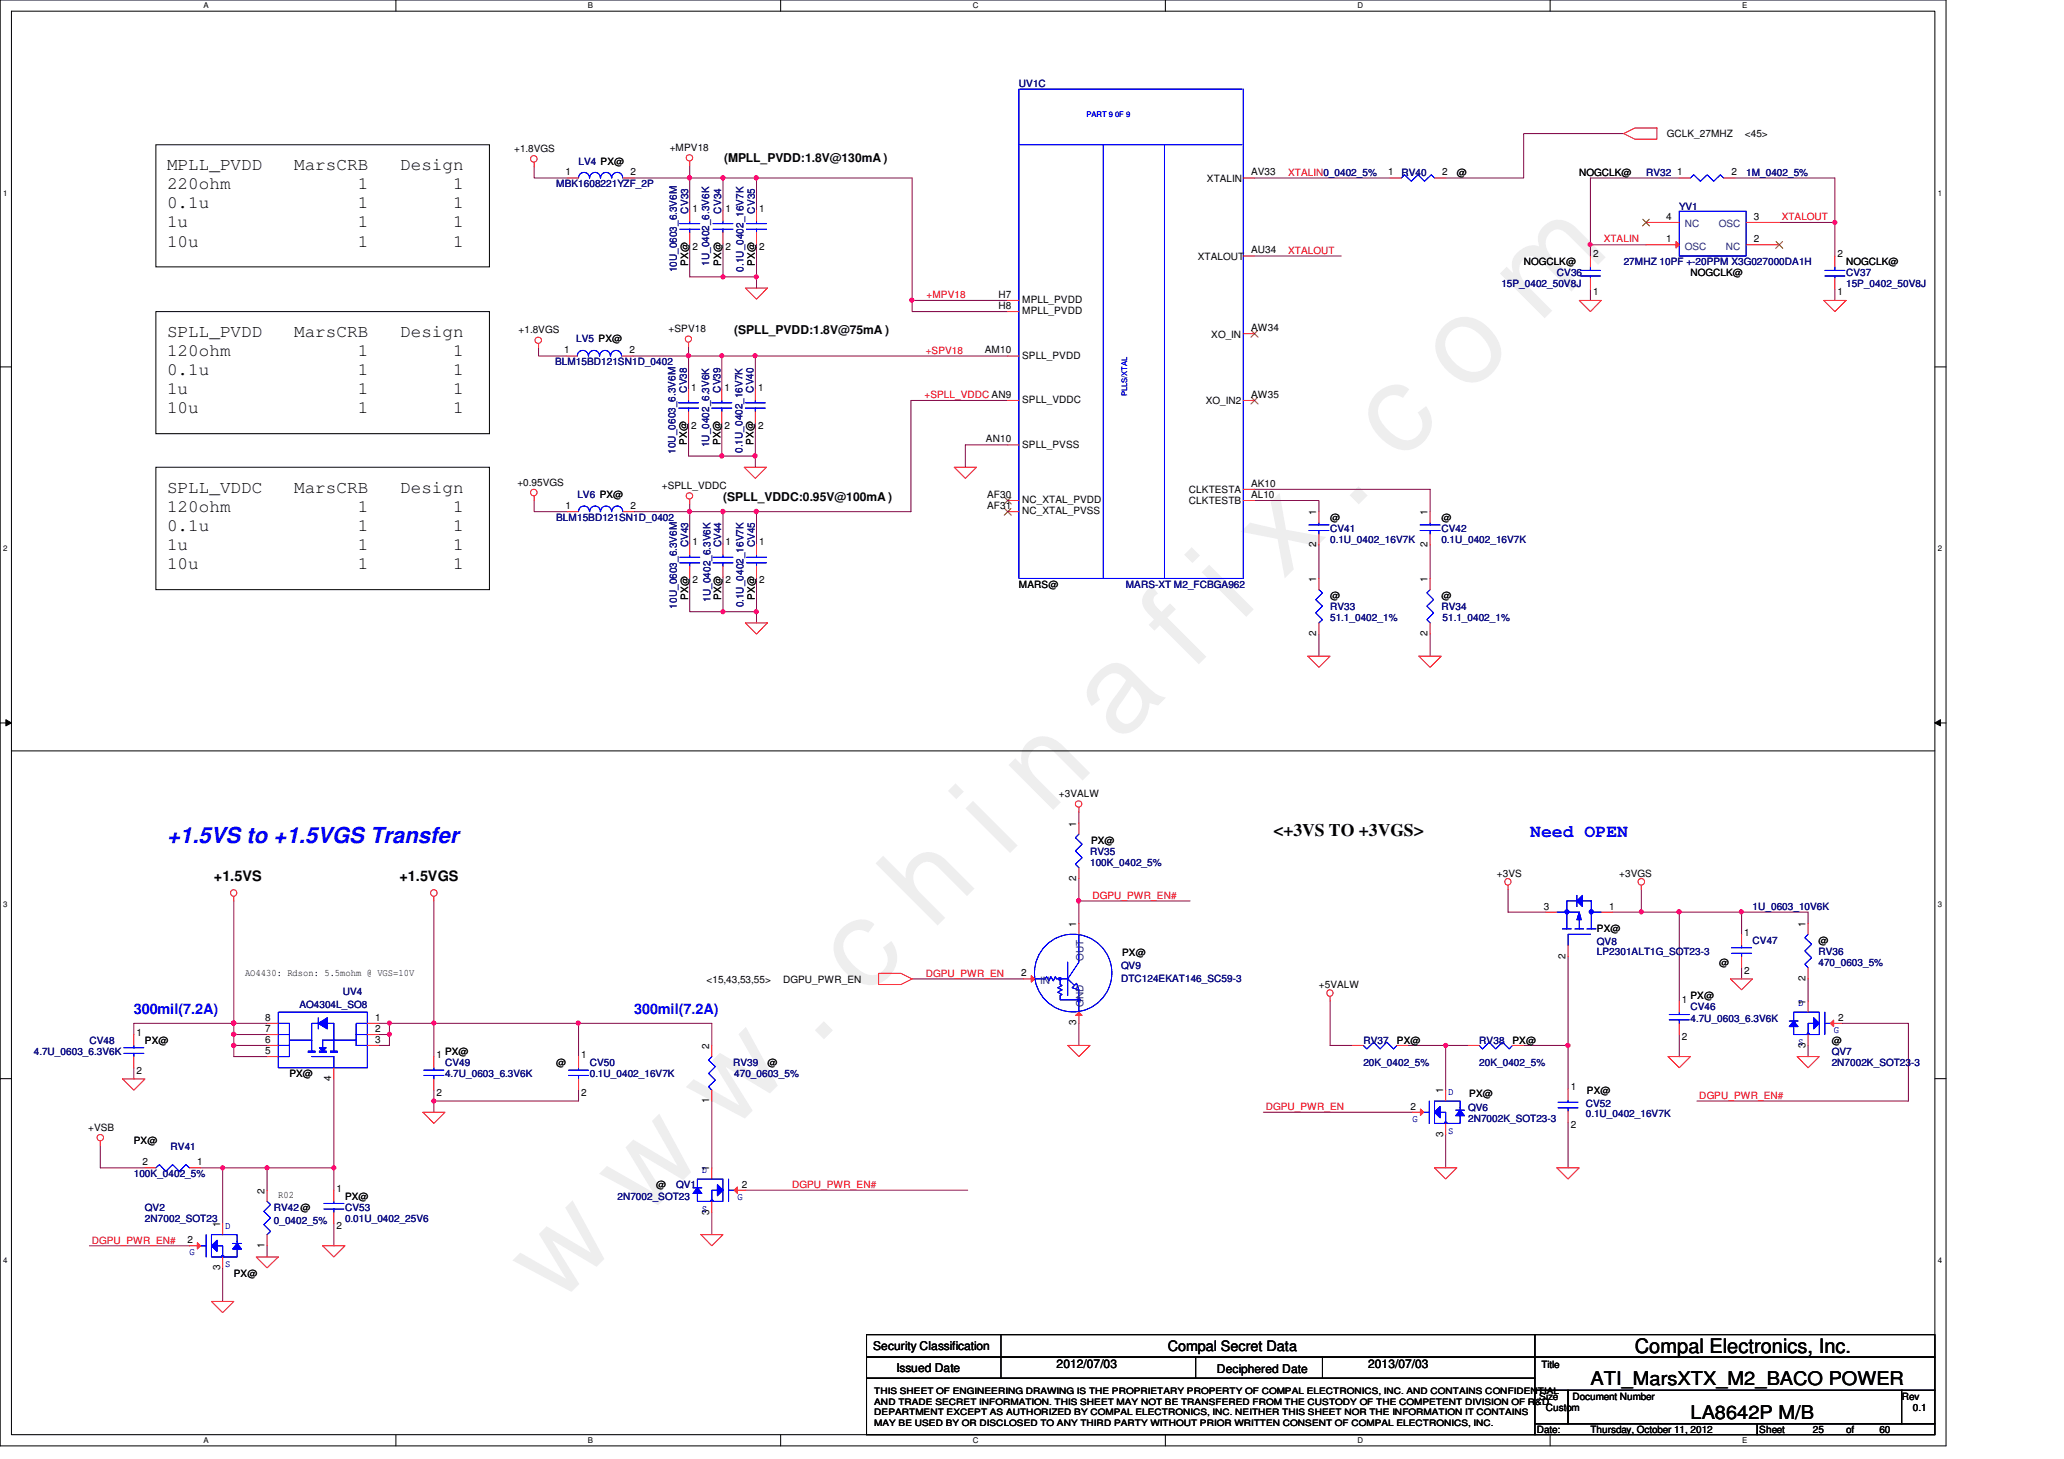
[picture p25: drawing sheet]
<svg xmlns="http://www.w3.org/2000/svg" width="297mm" height="210mm" viewBox="0 0 297 210" stroke-linecap="round" stroke-linejoin="round" font-family="sans-serif">
<defs><g id="words">
<text font-size="17.6" fill="#f0f" x="80.1" y="188" transform="rotate(-45 80.1 188)">w w w . c h i n a f i x . c o m</text>
<text font-size="3.2" fill="#00f" x="24" y="121.3">+1.5VS to +1.5VGS Transfer</text>
<text font-size="2.9" x="235.3" y="194.6">Compal Electronics, Inc.</text>
<g font-size="2.7">
<text x="228.9" y="199.3">ATI_MarsXTX_M2_BACO POWER</text>
<text x="243.3" y="204.1">LA8642P M/B</text>
</g>
<g font-size="2.5">
<text x="24" y="24.5">MPLL_PVDD</text>
<text x="24" y="27.2">220ohm</text>
<text x="24" y="30">0.1u</text>
<text x="42.3" y="24.5">MarsCRB</text>
<text x="51.5" y="27.2">1</text>
<text x="51.5" y="30">1</text>
<text x="57.6" y="24.5">Design</text>
<text x="65.2" y="27.2">1</text>
<text x="65.2" y="30">1</text>
<text x="24" y="32.7">1u</text>
<text x="24" y="35.5">10u</text>
<text x="51.5" y="32.7">1</text>
<text x="51.5" y="35.5">1</text>
<text x="65.2" y="32.7">1</text>
<text x="65.2" y="35.5">1</text>
<text x="24" y="48.5">SPLL_PVDD</text>
<text x="24" y="51.2">120ohm</text>
<text x="24" y="54">0.1u</text>
<text x="42.3" y="48.5">MarsCRB</text>
<text x="51.5" y="51.2">1</text>
<text x="51.5" y="54">1</text>
<text x="57.6" y="48.5">Design</text>
<text x="65.2" y="51.2">1</text>
<text x="65.2" y="54">1</text>
<text x="24" y="56.7">1u</text>
<text x="24" y="59.5">10u</text>
<text x="51.5" y="56.7">1</text>
<text x="51.5" y="59.5">1</text>
<text x="65.2" y="56.7">1</text>
<text x="65.2" y="59.5">1</text>
<text x="24" y="70.9">SPLL_VDDC</text>
<text x="42.3" y="70.9">MarsCRB</text>
<text x="57.6" y="70.9">Design</text>
<text x="24" y="73.7">120ohm</text>
<text x="24" y="76.4">0.1u</text>
<text x="51.5" y="73.7">1</text>
<text x="51.5" y="76.4">1</text>
<text x="65.2" y="73.7">1</text>
<text x="65.2" y="76.4">1</text>
<text x="24" y="79.2">1u</text>
<text x="24" y="81.9">10u</text>
<text x="51.5" y="79.2">1</text>
<text x="51.5" y="81.9">1</text>
<text x="65.2" y="79.2">1</text>
<text x="65.2" y="81.9">1</text>
<text x="183.3" y="120.3">&lt;+3VS TO +3VGS&gt;</text>
</g>
<text font-size="2.5" fill="#00f" x="220.2" y="120.5">Need OPEN</text>
<g font-size="2.1">
<text x="30.8" y="126.7">+1.5VS</text>
<text x="57.5" y="126.7">+1.5VGS</text>
<text x="168.1" y="194.4">Compal Secret Data</text>
</g>
<g font-size="2.1" fill="#00f">
<text x="19.3" y="145.9">300mil(7.2A)</text>
<text x="91.3" y="145.9">300mil(7.2A)</text>
</g>
<g font-size="1.7">
<text x="104.2" y="23.4">(MPLL_PVDD:1.8V@130mA )</text>
<text x="105.7" y="48">(SPLL_PVDD:1.8V@75mA )</text>
<text x="104.1" y="72">(SPLL_VDDC:0.95V@100mA )</text>
<text x="125.7" y="194.3">Security Classification</text>
<text x="129" y="197.3">Issued Date</text>
<text x="152.1" y="196.8">2012/07/03</text>
<text x="175.1" y="197.5">Deciphered Date</text>
<text x="196.9" y="196.8">2013/07/03</text>
</g>
<g font-size="1.4" fill="#000080">
<text x="146.6" y="12.6">UV1C</text>
<text x="83.3" y="23.7">LV4 PX@</text>
<text x="80" y="27">MBK1608221YZF_2P</text>
<text x="201.7" y="25.4">RV40</text>
<text x="236.9" y="25.4">RV32</text>
<text x="251.3" y="25.4">1M_0402_5%</text>
<text x="99" y="30.7" transform="rotate(-90 99 30.7)">CV33</text>
<text x="103.8" y="30.7" transform="rotate(-90 103.8 30.7)">CV34</text>
<text x="108.6" y="30.7" transform="rotate(-90 108.6 30.7)">CV35</text>
<text x="241.7" y="30.2">YV1</text>
<text x="97.4" y="39.2" transform="rotate(-90 97.4 39.2)">10U_0603_6.3V6M</text>
<text x="102.1" y="38.3" transform="rotate(-90 102.1 38.3)">1U_0402_6.3V6K</text>
<text x="107" y="39.1" transform="rotate(-90 107 39.1)">0.1U_0402_16V7K</text>
<text x="216.1" y="41.4">15P_0402_50V8J</text>
<text x="224.1" y="39.8">CV36</text>
<text x="233.7" y="38.2">27MHZ 10PF +-20PPM X3G027000DA1H</text>
<text x="265.7" y="39.8">CV37</text>
<text x="265.7" y="41.4">15P_0402_50V8J</text>
<text x="79.9" y="52.6">BLM15BD121SN1D_0402</text>
<text x="82.9" y="49.2">LV5 PX@</text>
<text x="98.8" y="56.5" transform="rotate(-90 98.8 56.5)">CV38</text>
<text x="103.7" y="56.5" transform="rotate(-90 103.7 56.5)">CV39</text>
<text x="108.5" y="56.5" transform="rotate(-90 108.5 56.5)">CV40</text>
<text x="97.2" y="65.3" transform="rotate(-90 97.2 65.3)">10U_0603_6.3V6M</text>
<text x="102.1" y="64.3" transform="rotate(-90 102.1 64.3)">1U_0402_6.3V6K</text>
<text x="106.8" y="65.2" transform="rotate(-90 106.8 65.2)">0.1U_0402_16V7K</text>
<text x="83.1" y="71.6">LV6 PX@</text>
<text x="80" y="75">BLM15BD121SN1D_0402</text>
<text x="191.4" y="76.6">CV41</text>
<text x="207.4" y="76.6">CV42</text>
<text x="99" y="78.7" transform="rotate(-90 99 78.7)">CV43</text>
<text x="103.8" y="78.7" transform="rotate(-90 103.8 78.7)">CV44</text>
<text x="108.6" y="78.7" transform="rotate(-90 108.6 78.7)">CV45</text>
<text x="191.4" y="78.2">0.1U_0402_16V7K</text>
<text x="207.4" y="78.2">0.1U_0402_16V7K</text>
<text x="97.4" y="87.5" transform="rotate(-90 97.4 87.5)">10U_0603_6.3V6M</text>
<text x="102.2" y="86.6" transform="rotate(-90 102.2 86.6)">1U_0402_6.3V6K</text>
<text x="107" y="87.4" transform="rotate(-90 107 87.4)">0.1U_0402_16V7K</text>
<text x="162" y="84.6">MARS-XT M2_FCBGA962</text>
<text x="191.4" y="87.8">RV33</text>
<text x="191.4" y="89.4">51.1_0402_1%</text>
<text x="207.4" y="87.8">RV34</text>
<text x="207.6" y="89.4">51.1_0402_1%</text>
<text x="156.9" y="123">RV35</text>
<text x="156.9" y="124.6">100K_0402_5%</text>
<text x="252.2" y="131">1U_0603_10V6K</text>
<text x="229.8" y="135.9">QV8</text>
<text x="229.8" y="137.4">LP2301ALT1G_SOT23-3</text>
<text x="252.2" y="135.8">CV47</text>
<text x="261.7" y="137.4">RV36</text>
<text x="49.3" y="143.1">UV4</text>
<text x="161.3" y="139.4">QV9</text>
<text x="161.3" y="141.2">DTC124EKAT146_SC59-3</text>
<text x="261.7" y="139">470_0603_5%</text>
<text x="43.1" y="145.1">AO4304L_SO8</text>
<text x="243.3" y="145.4">CV46</text>
<text x="243.3" y="147">4.7U_0603_6.3V6K</text>
<text x="4.9" y="151.8">4.7U_0603_6.3V6K</text>
<text x="12.9" y="150.2">CV48</text>
<text x="64" y="153.4">CV49</text>
<text x="64" y="155">4.7U_0603_6.3V6K</text>
<text x="84.9" y="153.4">CV50</text>
<text x="84.9" y="155">0.1U_0402_16V7K</text>
<text x="105.5" y="153.4">RV39</text>
<text x="105.7" y="155">470_0603_5%</text>
<text x="196.2" y="150.2">RV37</text>
<text x="196.2" y="153.4">20K_0402_5%</text>
<text x="212.9" y="150.2">RV38</text>
<text x="212.9" y="153.4">20K_0402_5%</text>
<text x="263.6" y="151.8">QV7</text>
<text x="263.6" y="153.4">2N7002K_SOT23-3</text>
<text x="211.3" y="159.8">QV6</text>
<text x="211.3" y="161.4">2N7002K_SOT23-3</text>
<text x="228.2" y="159.3">CV52</text>
<text x="228.2" y="160.7">0.1U_0402_16V7K</text>
<text x="24.6" y="165.4">RV41</text>
<text x="19.3" y="169.4">100K_0402_5%</text>
<text x="88.9" y="172.6">2N7002_SOT23</text>
<text x="97.3" y="171">QV1</text>
<text x="20.9" y="174.2">QV2</text>
<text x="20.9" y="175.8">2N7002_SOT23</text>
<text x="39.4" y="174.2">RV42@</text>
<text x="39.4" y="176.1">0_0402_5%</text>
<text x="49.7" y="174.2">CV53</text>
<text x="49.7" y="175.8">0.01U_0402_25V6</text>
</g>
<g font-size="1.4">
<text x="74" y="21.8">+1.8VGS</text>
<text x="96.4" y="21.7">+MPV18</text>
<text x="239.9" y="19.8">GCLK_27MHZ</text>
<text x="251.1" y="19.8">&lt;45&gt;</text>
<text x="81.4" y="25.2">1</text>
<text x="90.8" y="25.2">2</text>
<text x="173.7" y="26.2">XTALIN</text>
<text x="180" y="25.2">AV33</text>
<text x="199.8" y="25.2">1</text>
<text x="207.6" y="25.2">2</text>
<text x="209.7" y="25.4">@</text>
<text x="227.3" y="25.4">NOGCLK@</text>
<text x="241.4" y="25.2">1</text>
<text x="249.2" y="25.2">2</text>
<text x="99.6" y="30.4">1</text>
<text x="99.6" y="35.9">2</text>
<text x="104.4" y="30.4">1</text>
<text x="104.4" y="35.9">2</text>
<text x="109.3" y="30.4">1</text>
<text x="109.3" y="35.9">2</text>
<text x="239.8" y="31.6">4</text>
<text x="239.8" y="34.8">1</text>
<text x="252.4" y="31.6">3</text>
<text x="252.4" y="34.8">2</text>
<text x="99" y="38.3" transform="rotate(-90 99 38.3)">PX@</text>
<text x="103.8" y="38.3" transform="rotate(-90 103.8 38.3)">PX@</text>
<text x="108.6" y="38.3" transform="rotate(-90 108.6 38.3)">PX@</text>
<text x="172.4" y="37.4">XTALOUT</text>
<text x="180" y="36.4">AU34</text>
<text x="219.3" y="38.2">NOGCLK@</text>
<text x="229.3" y="37">2</text>
<text x="243.3" y="39.8">NOGCLK@</text>
<text x="264.5" y="37">2</text>
<text x="265.7" y="38.2">NOGCLK@</text>
<text x="74.6" y="47.9">+1.8VGS</text>
<text x="96.2" y="47.8">+SPV18</text>
<text x="143.7" y="44.4">H8</text>
<text x="143.7" y="42.8">H7</text>
<text x="147.1" y="45.2">MPLL_PVDD</text>
<text x="147.1" y="43.6">MPLL_PVDD</text>
<text x="180" y="47.6">AW34</text>
<text x="229.3" y="42.5">1</text>
<text x="264.5" y="42.5">1</text>
<text x="81.2" y="50.8">1</text>
<text x="90.6" y="50.8">2</text>
<text x="141.7" y="50.8">AM10</text>
<text x="147.1" y="51.6">SPLL_PVDD</text>
<text x="174.3" y="48.6">XO_IN</text>
<text x="99.5" y="56.2">1</text>
<text x="104.3" y="56.2">1</text>
<text x="109.1" y="56.2">1</text>
<text x="147.1" y="58">SPLL_VDDC</text>
<text x="173.5" y="58.2">XO_IN2</text>
<text x="180" y="57.2">AW35</text>
<text x="98.8" y="64" transform="rotate(-90 98.8 64)">PX@</text>
<text x="99.5" y="61.7">2</text>
<text x="103.7" y="64" transform="rotate(-90 103.7 64)">PX@</text>
<text x="104.3" y="61.7">2</text>
<text x="108.5" y="64" transform="rotate(-90 108.5 64)">PX@</text>
<text x="109.1" y="61.7">2</text>
<text x="141.9" y="63.6">AN10</text>
<text x="147.1" y="64.4">SPLL_PVSS</text>
<text x="74.5" y="69.8">+0.95VGS</text>
<text x="95.2" y="70.3">+SPLL_VDDC</text>
<text x="142.1" y="71.6">AF30</text>
<text x="171.1" y="71">CLKTESTA</text>
<text x="180" y="71.6">AL10</text>
<text x="180" y="70">AK10</text>
<text x="81.4" y="73.2">1</text>
<text x="90.8" y="73.2">2</text>
<text x="142.1" y="73.2">AF31</text>
<text x="147.1" y="74">NC_XTAL_PVSS</text>
<text x="147.1" y="72.4">NC_XTAL_PVDD</text>
<text x="171.1" y="72.6">CLKTESTB</text>
<text x="189.4" y="74.1" transform="rotate(-90 189.4 74.1)">1</text>
<text x="191.4" y="75">@</text>
<text x="205.4" y="74.1" transform="rotate(-90 205.4 74.1)">1</text>
<text x="207.4" y="75">@</text>
<text x="99.6" y="78.4">1</text>
<text x="99.6" y="83.9">2</text>
<text x="104.4" y="78.4">1</text>
<text x="104.4" y="83.9">2</text>
<text x="109.3" y="78.4">1</text>
<text x="109.3" y="83.9">2</text>
<text x="189.4" y="83.7" transform="rotate(-90 189.4 83.7)">1</text>
<text x="189.4" y="78.7" transform="rotate(-90 189.4 78.7)">2</text>
<text x="205.4" y="83.7" transform="rotate(-90 205.4 83.7)">1</text>
<text x="205.4" y="78.7" transform="rotate(-90 205.4 78.7)">2</text>
<text x="99" y="86.3" transform="rotate(-90 99 86.3)">PX@</text>
<text x="103.8" y="86.3" transform="rotate(-90 103.8 86.3)">PX@</text>
<text x="108.6" y="86.3" transform="rotate(-90 108.6 86.3)">PX@</text>
<text x="146.6" y="84.6">MARS@</text>
<text x="191.4" y="86.2">@</text>
<text x="207.4" y="86.2">@</text>
<text x="189.4" y="91.5" transform="rotate(-90 189.4 91.5)">2</text>
<text x="205.4" y="91.5" transform="rotate(-90 205.4 91.5)">2</text>
<text x="152.4" y="114.6">+3VALW</text>
<text x="154.9" y="118.9" transform="rotate(-90 154.9 118.9)">1</text>
<text x="157" y="121.4">PX@</text>
<text x="154.9" y="126.7" transform="rotate(-90 154.9 126.7)">2</text>
<text x="215.4" y="126.2">+3VS</text>
<text x="222.2" y="130.9">3</text>
<text x="231.6" y="130.9">1</text>
<text x="233" y="126.2">+3VGS</text>
<text x="154.9" y="133.3" transform="rotate(-90 154.9 133.3)">1</text>
<text x="161.5" y="137.5">PX@</text>
<text x="225.3" y="137.9" transform="rotate(-90 225.3 137.9)">2</text>
<text x="229.8" y="134">PX@</text>
<text x="251" y="134.6">1</text>
<text x="259.8" y="133.3" transform="rotate(-90 259.8 133.3)">1</text>
<text x="261.7" y="135.8">@</text>
<text x="35.3" y="140.4">AO4430: Rdson: 5.5mohm @ VGS=10V</text>
<text x="101.7" y="141.4">&lt;15,43,53,55&gt;</text>
<text x="112.7" y="141.4">DGPU_PWR_EN</text>
<text x="147" y="140.5">2</text>
<text x="189.8" y="142.2">+5VALW</text>
<text x="243.3" y="143.8">PX@</text>
<text x="247.4" y="139">@</text>
<text x="251" y="140.1">2</text>
<text x="259.8" y="141.1" transform="rotate(-90 259.8 141.1)">2</text>
<text x="19.6" y="149">1</text>
<text x="38.1" y="148.5">7</text>
<text x="38.1" y="146.9">8</text>
<text x="54" y="148.5">2</text>
<text x="54" y="146.9">1</text>
<text x="154.9" y="147.5" transform="rotate(-90 154.9 147.5)">3</text>
<text x="242.1" y="144.2">1</text>
<text x="242.1" y="149.7">2</text>
<text x="259.8" y="144.5" transform="rotate(-90 259.8 144.5)">1</text>
<text x="264.5" y="146.9">2</text>
<text x="19.6" y="154.5">2</text>
<text x="20.9" y="150.2">PX@</text>
<text x="38.1" y="150">6</text>
<text x="38.1" y="151.6">5</text>
<text x="41.7" y="155">PX@</text>
<text x="47.7" y="155.5" transform="rotate(-90 47.7 155.5)">4</text>
<text x="54" y="150">3</text>
<text x="62.8" y="152.2">1</text>
<text x="64" y="151.8">PX@</text>
<text x="80" y="153.4">@</text>
<text x="83.6" y="152.2">1</text>
<text x="102.1" y="150.9" transform="rotate(-90 102.1 150.9)">2</text>
<text x="110.4" y="153.4">@</text>
<text x="201" y="150.2">PX@</text>
<text x="217.7" y="150.2">PX@</text>
<text x="259.8" y="150.7" transform="rotate(-90 259.8 150.7)">3</text>
<text x="263.6" y="150.2">@</text>
<text x="62.8" y="157.7">2</text>
<text x="83.6" y="157.7">2</text>
<text x="102.1" y="158.7" transform="rotate(-90 102.1 158.7)">1</text>
<text x="203" y="159.6">2</text>
<text x="207.7" y="157.3" transform="rotate(-90 207.7 157.3)">1</text>
<text x="211.5" y="157.9">PX@</text>
<text x="226.1" y="156.9">1</text>
<text x="228.4" y="157.4">PX@</text>
<text x="12.7" y="162.6">+VSB</text>
<text x="19.3" y="164.6">PX@</text>
<text x="20.5" y="167.6">2</text>
<text x="28.4" y="167.6">1</text>
<text x="207.7" y="163.5" transform="rotate(-90 207.7 163.5)">3</text>
<text x="226.1" y="162.3">2</text>
<text x="38.1" y="171.7" transform="rotate(-90 38.1 171.7)">2</text>
<text x="40" y="172.4">R02</text>
<text x="48.4" y="171.4">1</text>
<text x="49.7" y="172.6">PX@</text>
<text x="94.4" y="171">@</text>
<text x="102.1" y="168.5" transform="rotate(-90 102.1 168.5)">1</text>
<text x="106.8" y="170.9">2</text>
<text x="27" y="178.9">2</text>
<text x="31.7" y="176.5" transform="rotate(-90 31.7 176.5)">1</text>
<text x="38.1" y="179.5" transform="rotate(-90 38.1 179.5)">1</text>
<text x="48.4" y="176.9">2</text>
<text x="102.1" y="174.8" transform="rotate(-90 102.1 174.8)">3</text>
<text x="31.7" y="182.8" transform="rotate(-90 31.7 182.8)">3</text>
<text x="33.7" y="183.8">PX@</text>
<text x="221.8" y="196.8">Title</text>
<text x="221.5" y="201.4">Size</text>
<text x="222.5" y="203">Custom</text>
<text x="226.3" y="201.4">Document Number</text>
<text x="273.7" y="201.4">Rev</text>
<text x="275.3" y="203">0.1</text>
<text x="221.2" y="206.2">Date:</text>
<text x="228.9" y="206.2">Thursday, October 11, 2012</text>
<text x="253.2" y="206.2">Sheet</text>
<text x="260.9" y="206.2">25</text>
<text x="265.7" y="206.2">of</text>
<text x="270.5" y="206.2">60</text>
</g>
<g font-size="1.4" fill="#f00">
<text x="185.4" y="25.3">XTALIN0_0402_5%</text>
<text x="230.8" y="34.9">XTALIN</text>
<text x="256.4" y="31.7">XTALOUT</text>
<text x="185.4" y="36.5">XTALOUT</text>
<text x="133.3" y="42.9">+MPV18</text>
<text x="133.2" y="50.9">+SPV18</text>
<text x="133.1" y="57.3">+SPLL_VDDC AN9</text>
<text x="157.2" y="129.3">DGPU_PWR_EN#</text>
<text x="133.2" y="140.5">DGPU_PWR_EN</text>
<text x="182.2" y="159.7">DGPU_PWR_EN</text>
<text x="244.6" y="158.1">DGPU_PWR_EN#</text>
<text x="114" y="170.9">DGPU_PWR_EN#</text>
<text x="13.2" y="178.9">DGPU_PWR_EN#</text>
</g>
<g font-size="1.4" fill="#004080">
<text x="242.5" y="32.7">NC</text>
<text x="242.5" y="35.9">OSC</text>
<text x="247.4" y="32.7">OSC</text>
<text x="248.4" y="35.9">NC</text>
<text x="149.7" y="141.5">IN</text>
<text x="156" y="138.3" transform="rotate(-90 156 138.3)">OUT</text>
<text x="156" y="144.8" transform="rotate(-90 156 144.8)">GND</text>
</g>
<g font-size="1.4" fill="#00f">
<text x="258.8" y="144.7">D</text>
<text x="263.9" y="148.6">G</text>
<text x="258.8" y="150.3">S</text>
<text x="203.3" y="161.4">G</text>
<text x="208.4" y="157.5">D</text>
<text x="208.4" y="163.2">S</text>
<text x="101" y="168.7">D</text>
<text x="106.1" y="172.6">G</text>
<text x="32.4" y="176.7">D</text>
<text x="101" y="174.3">S</text>
<text x="27.3" y="180.6">G</text>
<text x="32.4" y="182.3">S</text>
</g>
<g font-size="1.3">
<text x="125.8" y="200.6">THIS SHEET OF ENGINEERING DRAWING IS THE PROPRIETARY PROPERTY OF COMPAL ELECTRONICS, INC. AND CONTAINS CONFIDENTIAL</text>
<text x="125.8" y="202.1">AND TRADE SECRET INFORMATION. THIS SHEET MAY NOT BE TRANSFERED FROM THE CUSTODY OF THE COMPETENT DIVISION OF R&amp;D</text>
<text x="125.8" y="203.6">DEPARTMENT EXCEPT AS AUTHORIZED BY COMPAL ELECTRONICS, INC. NEITHER THIS SHEET NOR THE INFORMATION IT CONTAINS</text>
<text x="125.8" y="205.1">MAY BE USED BY OR DISCLOSED TO ANY THIRD PARTY WITHOUT PRIOR WRITTEN CONSENT OF COMPAL ELECTRONICS, INC.</text>
</g>
<g font-size="1.1">
<text x="29.3" y="1.1">A</text>
<text x="84.6" y="1.1">B</text>
<text x="140" y="1.1">C</text>
<text x="195.4" y="1.1">D</text>
<text x="250.7" y="1.1">E</text>
<text x=".5" y="28.2">1</text>
<text x="278.9" y="28.2">1</text>
<text x=".5" y="79.3">2</text>
<text x="278.9" y="79.3">2</text>
<text x=".5" y="130.6">3</text>
<text x="278.9" y="130.6">3</text>
<text x=".5" y="181.7">4</text>
<text x="278.9" y="181.7">4</text>
<text x="29.3" y="207.6">A</text>
<text x="84.6" y="207.6">B</text>
<text x="140" y="207.6">C</text>
<text x="195.4" y="207.6">D</text>
<text x="250.7" y="207.6">E</text>
</g>
<g font-size="1.1" fill="#00f">
<text x="156.4" y="16.9">PART 9 0F 9</text>
<text x="162.2" y="57" transform="rotate(-90 162.2 57)">PLLS/XTAL</text>
</g>
</g></defs>
<path d="M0 0h280.1v208h-280.1zM1.6 1.6h276.9v204.8h-276.9z" fill="none" stroke="#000" stroke-width=".14"/>
<g fill="#fff">
<path d="M29.3 .2h.7v1.2h-.7z"/>
<path d="M29.3 206.6h.7v1.2h-.7z"/>
</g>
<path d="M57 0v1.6M57 206.4v1.6" fill="none" stroke="#000" stroke-width=".14"/>
<g fill="#fff">
<path d="M84.6 .2h.7v1.2h-.7z"/>
<path d="M84.6 206.6h.7v1.2h-.7z"/>
</g>
<path d="M112.3 0v1.6M112.3 206.4v1.6" fill="none" stroke="#000" stroke-width=".14"/>
<g fill="#fff">
<path d="M140 .2h.7v1.2h-.7z"/>
<path d="M140 206.6h.7v1.2h-.7z"/>
</g>
<path d="M167.7 0v1.6M167.7 206.4v1.6" fill="none" stroke="#000" stroke-width=".14"/>
<g fill="#fff">
<path d="M195.4 .2h.7v1.2h-.7z"/>
<path d="M195.4 206.6h.7v1.2h-.7z"/>
</g>
<path d="M223.1 0v1.6M223.1 206.4v1.6" fill="none" stroke="#000" stroke-width=".14"/>
<g fill="#fff">
<path d="M250.7 .2h.7v1.2h-.7z"/>
<path d="M250.7 206.6h.7v1.2h-.7z"/>
<path d="M.5 27.2h.6v1.2h-.6z"/>
<path d="M278.9 27.2h.6v1.2h-.6z"/>
<path d="M.5 78.4h.6v1.1h-.6z"/>
<path d="M278.9 78.4h.6v1.1h-.6z"/>
</g>
<path d="M0 52.8h1.6M278.5 52.8h1.6" fill="none" stroke="#000" stroke-width=".14"/>
<g fill="#fff">
<path d="M.5 129.6h.6v1.2h-.6z"/>
<path d="M278.9 129.6h.6v1.2h-.6z"/>
</g>
<path d="M0 104h1.6M.8 103.5l.8 .5-.8 .4zM278.5 104l.8-.5v.9zM278.5 104h1.6" fill="none" stroke="#000" stroke-width=".14"/>
<path d="M.8 103.5l.8 .5-.8 .4zM278.5 104l.8-.5v.9z" fill="#000"/>
<g fill="#fff">
<path d="M.5 180.8h.6v1.1h-.6z"/>
<path d="M278.9 180.8h.6v1.1h-.6z"/>
</g>
<path d="M22.4 20.8h48v17.6h-48zM22.4 44.8h48v17.6h-48zM22.4 67.2h48v17.6h-48zM1.6 108h276.9M0 155.2h1.6M278.5 155.2h1.6" fill="none" stroke="#000" stroke-width=".14"/>
<path d="M250.6 131.2h9.6v1.6M260.2 150.4v1.6M260.2 140.8v3.2M265 147.2h9.6v11.2h-30.4" fill="none" stroke="#800040" stroke-width=".14"/>
<circle cx="250.6" cy="131.2" r=".3" fill="#f0f"/>
<circle cx="250.6" cy="131.2" r=".3" fill="none" stroke="#f0f" stroke-width=".14"/>
<path d="M236.2 131.2h14.4v3.2M250.6 139.2v1.6" fill="none" stroke="#800040" stroke-width=".14"/>
<circle cx="241.7" cy="131.2" r=".31" fill="#f0f"/>
<circle cx="241.7" cy="131.2" r=".31" fill="none" stroke="#f0f" stroke-width=".14"/>
<path d="M256.1 32h8v4.8" fill="none" stroke="#800040" stroke-width=".14"/>
<circle cx="264.1" cy="32" r=".3" fill="#f0f"/>
<circle cx="264.1" cy="32" r=".3" fill="none" stroke="#f0f" stroke-width=".14"/>
<g fill="none" stroke="#800040" stroke-width=".14">
<path d="M76.9 24v1.6h4.8M99.3 23.8v1.8M228.9 25.6h12.8M249.7 25.6h14.4v6.4M108.7 51.2h36.3M264.1 41.6v1.6M62.4 129.6v17.6M19.3 153.6v1.6M33.7 147.2h-14.4v1.6M54.4 148.8h1.6M12.9 179.2h14.4M14.4 164.8v3.2"/>
<path d="M48 176v3.2M48 168v3.2"/>
</g>
<circle cx="48" cy="168" r=".3" fill="#f0f"/>
<circle cx="48" cy="168" r=".3" fill="none" stroke="#f0f" stroke-width=".14"/>
<path d="M56 148.8v1.6" fill="none" stroke="#800040" stroke-width=".14"/>
<circle cx="56" cy="148.8" r=".3" fill="#f0f"/>
<circle cx="56" cy="148.8" r=".3" fill="none" stroke="#f0f" stroke-width=".14"/>
<path d="M56 147.2h6.4v4.8M62.4 147.2h20.9M62.4 158.4v1.6" fill="none" stroke="#800040" stroke-width=".14"/>
<circle cx="62.4" cy="147.2" r=".3" fill="#f0f"/>
<circle cx="62.4" cy="147.2" r=".3" fill="none" stroke="#f0f" stroke-width=".14"/>
<path d="M62.4 156.8v1.6h20.9" fill="none" stroke="#800040" stroke-width=".14"/>
<circle cx="62.4" cy="158.4" r=".3" fill="#f0f"/>
<circle cx="62.4" cy="158.4" r=".3" fill="none" stroke="#f0f" stroke-width=".14"/>
<path d="M33.7 148.8h4.7M33.7 147.2h4.7M48 155.2v12.8h-9.6" fill="none" stroke="#800040" stroke-width=".14"/>
<circle cx="38.4" cy="168" r=".3" fill="#f0f"/>
<circle cx="38.4" cy="168" r=".3" fill="none" stroke="#f0f" stroke-width=".14"/>
<path d="M33.7 150.4v1.6" fill="none" stroke="#800040" stroke-width=".14"/>
<circle cx="33.6" cy="150.4" r=".31" fill="#f0f"/>
<circle cx="33.6" cy="150.4" r=".31" fill="none" stroke="#f0f" stroke-width=".14"/>
<path d="M54.4 150.4h1.6M56 147.2v1.6M14.4 168h6.5" fill="none" stroke="#800040" stroke-width=".14"/>
<circle cx="56" cy="147.2" r=".3" fill="#f0f"/>
<circle cx="56" cy="147.2" r=".3" fill="none" stroke="#f0f" stroke-width=".14"/>
<path d="M33.7 152h4.7M33.7 148.8v1.6M54.4 147.2h1.6" fill="none" stroke="#800040" stroke-width=".14"/>
<circle cx="33.6" cy="148.8" r=".31" fill="#f0f"/>
<circle cx="33.6" cy="148.8" r=".31" fill="none" stroke="#f0f" stroke-width=".14"/>
<path d="M33.7 150.4h4.7M33.7 147.2v1.6" fill="none" stroke="#800040" stroke-width=".14"/>
<circle cx="33.6" cy="147.2" r=".31" fill="#f0f"/>
<circle cx="33.6" cy="147.2" r=".31" fill="none" stroke="#f0f" stroke-width=".14"/>
<path d="M28.9 168h3.1M32 168h6.4v3.2M32 168v8M38.4 179.2v1.6M107.3 171.2h32M32 182.4v4.8" fill="none" stroke="#800040" stroke-width=".14"/>
<circle cx="32" cy="168" r=".3" fill="#f0f"/>
<circle cx="32" cy="168" r=".3" fill="none" stroke="#f0f" stroke-width=".14"/>
<path d="M33.7 129.6v17.6" fill="none" stroke="#800040" stroke-width=".14"/>
<circle cx="33.6" cy="147.2" r=".31" fill="#f0f"/>
<circle cx="33.6" cy="147.2" r=".31" fill="none" stroke="#f0f" stroke-width=".14"/>
<path d="M233.7 19.2h-14.4v6.4h-11.2M241.7 131.2v12.8M241.7 148.8v3.2" fill="none" stroke="#800040" stroke-width=".14"/>
<g fill="none" stroke="#f00" stroke-width=".14">
<path d="M233.7 19.2l1.6-.8h3.2v1.6h-3.2zM76.9 23.4v.6M99.3 23.2v.6M236.9 32h4.8M241.7 25.6h1.6M248.1 25.6h1.6M264.1 36.8v1.6M262.5 43.2h3.2l-1.6 1.6zM264.1 40v1.6M33.7 129v.6M62.4 129v.6M250.6 134.4v1.6"/>
<path d="M250.6 137.6v1.6M260.2 132.8v1.6M260.2 139.2v1.6M17.6 155.2h3.3l-1.6 1.6zM240.1 152h3.2l-1.6 1.6zM241.7 144v1.6M241.7 147.2v1.6M249 140.8h3.2l-1.6 1.6zM258.6 152h3.2l-1.6 1.6zM14.4 164.2v.6M20.9 168h1.5M27.3 168h1.6"/>
<path d="M46.4 179.2h3.3l-1.7 1.6zM48 171.2v1.6M48 174.4v1.6M60.9 160h3.1l-1.6 1.6zM30.4 187.2h3.3l-1.7 1.6zM36.9 180.8h3.1l-1.6 1.6z"/>
<circle cx="76.8" cy="22.9" r=".47"/>
<circle cx="99.2" cy="22.7" r=".46"/>
<circle cx="33.6" cy="128.5" r=".46"/>
<circle cx="62.4" cy="128.5" r=".47"/>
<circle cx="14.4" cy="163.7" r=".46"/>
</g>
<g fill="none" stroke="#000" stroke-width=".14">
<path d="M124.7 192h96.2v3.2h-96.2zM124.7 195.2h96.2v3.1h-96.2zM124.7 198.3h96.2v8.1h-96.2zM144.1 192v6.3M172.1 195.2v3.1M190.3 195.2v3.1M220.9 192h57.6v3.2h-57.6zM220.9 195.2h57.6v4.8h-57.6zM220.9 200h4.8v4.8h-4.8zM220.9 204.8h32v1.6h-32zM225.7 200h48v4.8h-48zM252.9 204.8h25.6v1.6h-25.6z"/>
<path d="M273.7 200h4.8v4.8h-4.8z"/>
</g>
<g fill="none" stroke="#00f" stroke-width=".14">
<path d="M241.7 30.4h9.6v6.4h-9.6zM243.3 25.6l.4-.5 1 1 1-1 .9 1 1-1 .5 .5M262.6 38.9h2.9M262.6 39.7h2.9M264.1 39.7v.3M264.1 38.4v.5M249.2 137.2h2.9M249.2 136.4h2.9M250.6 136v.4M250.6 137.2v.4M260.2 134.4l-.5 .5 1 .9-1 1 1 1-1 .9 .5 .5M240.2 146.7h2.9"/>
<path d="M240.2 146h2.9M241.7 145.6v.4M241.7 146.7v.5M22.4 168l.5-.5 1 1 .9-1 1 1 1-1 .5 .5M46.6 173.9h2.9M46.6 173.1h2.9M48 172.8v.3M48 173.9v.5"/>
</g>
<path d="M236.4 31.5l1 1M237.3 31.5l-.9 1" fill="none" stroke="#804000" stroke-width=".14"/>
<path d="M241.2 34.8l.5 .4-.5 .5z" fill="#f00"/>
<path d="M236.9 35.2h4.8M241.2 34.8l.5 .4-.5 .5zM251.3 32h4.8M251.3 35.2h4.8M38.4 177.6v1.6M38.4 171.2v1.6" fill="none" stroke="#f00" stroke-width=".14"/>
<path d="M255.6 34.8l1 .9M256.5 34.8l-.9 .9" fill="none" stroke="#804000" stroke-width=".14"/>
<path d="M146.6 12.8v70.4M146.8 12.8h32M178.9 12.8v70.4M146.8 20.8h32M158.8 20.8v62.4M167.6 20.8v62.4M146.8 83.2h32M38.4 172.8l.5 .5-.9 1 .9 .9-.9 1 .9 1-.5 .4" fill="none" stroke="#00f" stroke-width=".14"/>
<path d="M261 146.4l.8 .8-.8 .8z" fill="#00f"/>
<path d="M261 146.4l.8 .8-.8 .8z" fill="none" stroke="#00f" stroke-width=".14"/>
<path d="M258.1 146.9l.7 .8h-1.3z" fill="#00f"/>
<path d="M257.5 146.9h1.3M258.1 146.9v-1.3h3.7v3.2h-1.6v-1.6h.8M258.1 146.9l.7 .8h-1.3zM258.1 147.7v1.1h2.1h-.1v-.1h.3v.1M262.6 145.6v3.2M262.6 147.2h.8" fill="none" stroke="#00f" stroke-width=".14"/>
<path d="M261 146.4l.8 .8-.8 .8z" fill="#00f"/>
<path d="M261 146.4l.8 .8-.8 .8z" fill="none" stroke="#00f" stroke-width=".14"/>
<path d="M258.1 146.9l.7 .8h-1.3z" fill="#00f"/>
<path d="M257.5 146.9h1.3M258.1 146.9v-1.3h3.7v3.2h-1.6v-1.6h.8M258.1 146.9l.7 .8h-1.3zM258.1 147.7v1.1h2.1h-.1v-.1h.3v.1M262.6 145.6v3.2M262.6 147.2h.8" fill="none" stroke="#00f" stroke-width=".14"/>
<path d="M263.4 147.2l.5-.4v.9z" fill="#f00"/>
<path d="M260.2 144v1.6M260.2 148.8v1.6M263.4 147.2l.5-.4v.9zM263.4 147.2h1.6" fill="none" stroke="#f00" stroke-width=".14"/>
<path d="M45.8 147.2l1.3-.8v1.6z" fill="#00f"/>
<path d="M45.8 147.2l1.3-.8v1.6z" fill="none" stroke="#00f" stroke-width=".14"/>
<path d="M46 150.7h.9l-.5 .5z" fill="#00f"/>
<g fill="none" stroke="#00f" stroke-width=".14">
<path d="M40 150.4h1.7M40 148.8h1.7M40 147.2h1.7v4.8h-1.7M40 145.6h12.9v8h-12.9zM41.7 149.6h3.2M44.4 151.2h.9v.2h-.9zM44.9 152h3.1v1.6M45.8 146.4v1.6M45.8 147.2h-.9v4M46 150.7h.9l-.5 .5zM46 151.2h.9v.2h-.9zM47.1 147.2h.9v4"/>
<path d="M47.6 151.2h1v.2h-1zM51.3 148.8h1.6M51.3 149.6h-4.9v1.1M51.3 148.8v1.6h1.6M52.9 147.2h-1.6v1.6"/>
</g>
<path d="M45.8 147.2l1.3-.8v1.6z" fill="#00f"/>
<path d="M45.8 147.2l1.3-.8v1.6z" fill="none" stroke="#00f" stroke-width=".14"/>
<path d="M46 150.7h.9l-.5 .5z" fill="#00f"/>
<g fill="none" stroke="#00f" stroke-width=".14">
<path d="M40 150.4h1.7M40 148.8h1.7M40 147.2h1.7v4.8h-1.7M40 145.6h12.9v8h-12.9zM41.7 149.6h3.2M44.4 151.2h.9v.2h-.9zM44.9 152h3.1v1.6M45.8 146.4v1.6M45.8 147.2h-.9v4M46 150.7h.9l-.5 .5zM46 151.2h.9v.2h-.9zM47.1 147.2h.9v4"/>
<path d="M47.6 151.2h1v.2h-1zM51.3 148.8h1.6M51.3 149.6h-4.9v1.1M51.3 148.8v1.6h1.6M52.9 147.2h-1.6v1.6"/>
</g>
<path d="M38.4 150.4h1.6M38.4 152h1.6M38.4 148.8h1.6M38.4 147.2h1.6M48 153.6v1.6M52.9 148.8h1.5M52.9 147.2h1.5M52.9 150.4h1.5" fill="none" stroke="#f00" stroke-width=".14"/>
<path d="M30.4 179.2l.8-.8v1.6z" fill="#00f"/>
<path d="M30.4 179.2l.8-.8v1.6z" fill="none" stroke="#00f" stroke-width=".14"/>
<path d="M34.1 178.9l.7 .8h-1.3z" fill="#00f"/>
<path d="M28.9 179.2h.8M29.7 177.6v3.2M33.5 178.9h1.3M34.1 179.7v1.1h-2.1h.2v-.1h-.3v.1M34.1 178.9l.7 .8h-1.3zM34.1 178.9v-1.3h-3.7v3.2h1.6v-1.6h-.8" fill="none" stroke="#00f" stroke-width=".14"/>
<path d="M30.4 179.2l.8-.8v1.6z" fill="#00f"/>
<path d="M30.4 179.2l.8-.8v1.6z" fill="none" stroke="#00f" stroke-width=".14"/>
<path d="M34.1 178.9l.7 .8h-1.3z" fill="#00f"/>
<path d="M28.9 179.2h.8M29.7 177.6v3.2M33.5 178.9h1.3M34.1 179.7v1.1h-2.1h.2v-.1h-.3v.1M34.1 178.9l.7 .8h-1.3zM34.1 178.9v-1.3h-3.7v3.2h1.6v-1.6h-.8" fill="none" stroke="#00f" stroke-width=".14"/>
<path d="M28.4 178.8l.5 .4-.5 .5z" fill="#f00"/>
<path d="M19.3 148.8v1.6M19.3 152v1.6M62.4 152v1.6M62.4 155.2v1.6M27.3 179.2h1.6M28.4 178.8l.5 .4-.5 .5zM32 176v1.6M32 180.8v1.6" fill="none" stroke="#f00" stroke-width=".14"/>
<path d="M17.8 151.5h2.9M17.8 150.7h2.9M19.3 150.4v.3M19.3 151.5v.5M61 154.7h2.9M61 154h2.9M62.4 153.6v.4M62.4 154.7v.5" fill="none" stroke="#00f" stroke-width=".14"/>
<circle cx="250.6" cy="131.2" r=".3" fill="#f0f"/>
<circle cx="250.6" cy="131.2" r=".3" fill="none" stroke="#f0f" stroke-width=".14"/>
<circle cx="241.7" cy="131.2" r=".31" fill="#f0f"/>
<circle cx="241.7" cy="131.2" r=".31" fill="none" stroke="#f0f" stroke-width=".14"/>
<circle cx="264.1" cy="32" r=".3" fill="#f0f"/>
<circle cx="264.1" cy="32" r=".3" fill="none" stroke="#f0f" stroke-width=".14"/>
<circle cx="48" cy="168" r=".3" fill="#f0f"/>
<circle cx="48" cy="168" r=".3" fill="none" stroke="#f0f" stroke-width=".14"/>
<circle cx="56" cy="148.8" r=".3" fill="#f0f"/>
<circle cx="56" cy="148.8" r=".3" fill="none" stroke="#f0f" stroke-width=".14"/>
<circle cx="62.4" cy="147.2" r=".3" fill="#f0f"/>
<circle cx="62.4" cy="147.2" r=".3" fill="none" stroke="#f0f" stroke-width=".14"/>
<circle cx="62.4" cy="158.4" r=".3" fill="#f0f"/>
<circle cx="62.4" cy="158.4" r=".3" fill="none" stroke="#f0f" stroke-width=".14"/>
<circle cx="38.4" cy="168" r=".3" fill="#f0f"/>
<circle cx="38.4" cy="168" r=".3" fill="none" stroke="#f0f" stroke-width=".14"/>
<circle cx="33.6" cy="150.4" r=".31" fill="#f0f"/>
<circle cx="33.6" cy="150.4" r=".31" fill="none" stroke="#f0f" stroke-width=".14"/>
<circle cx="56" cy="147.2" r=".3" fill="#f0f"/>
<circle cx="56" cy="147.2" r=".3" fill="none" stroke="#f0f" stroke-width=".14"/>
<circle cx="33.6" cy="148.8" r=".31" fill="#f0f"/>
<circle cx="33.6" cy="148.8" r=".31" fill="none" stroke="#f0f" stroke-width=".14"/>
<circle cx="33.6" cy="147.2" r=".31" fill="#f0f"/>
<circle cx="33.6" cy="147.2" r=".31" fill="none" stroke="#f0f" stroke-width=".14"/>
<circle cx="32" cy="168" r=".3" fill="#f0f"/>
<circle cx="32" cy="168" r=".3" fill="none" stroke="#f0f" stroke-width=".14"/>
<circle cx="33.6" cy="147.2" r=".31" fill="#f0f"/>
<circle cx="33.6" cy="147.2" r=".31" fill="none" stroke="#f0f" stroke-width=".14"/>
<use href="#words"/>
</svg>
